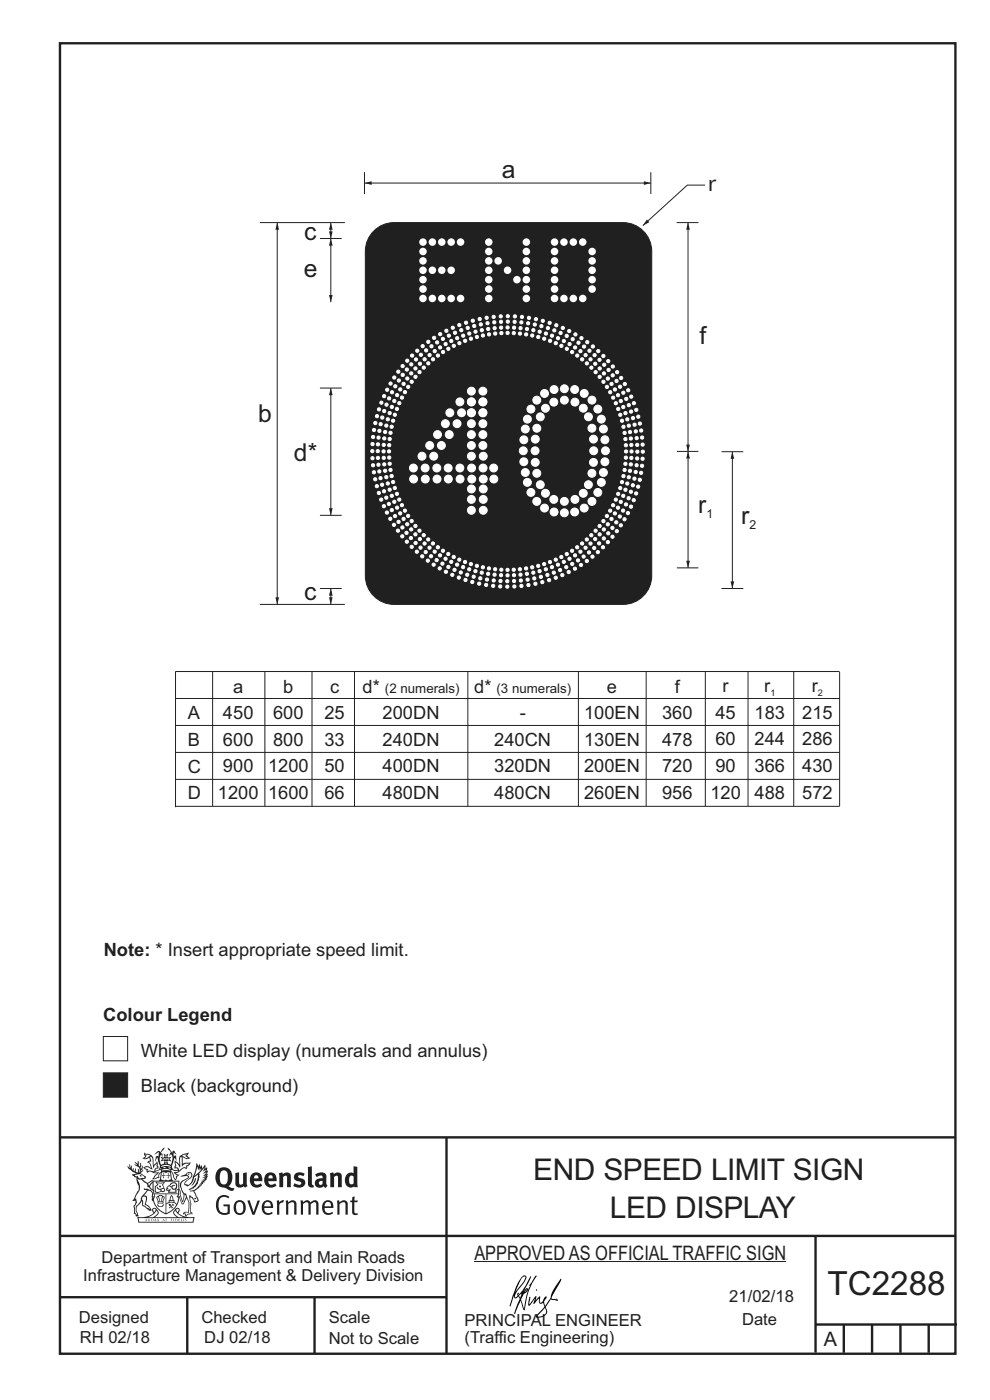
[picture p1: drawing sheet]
<svg xmlns="http://www.w3.org/2000/svg" width="210mm" height="297mm" viewBox="0 0 210 297" stroke-linecap="round" stroke-linejoin="round" font-family="sans-serif">
<defs><g id="words">
<text font-size="7.1" fill="#231f20" x="175.5" y="274.8">TC2288</text>
<g font-size="6.3" fill="#231f20">
<text x="113.1" y="250.2">END SPEED LIMIT SIGN</text>
<text x="129.4" y="258.3">LED DISPLAY</text>
</g>
<g font-size="5.2" fill="#231f20">
<text x="106.5" y="37.7">a</text>
<text x="150.1" y="40.5">r</text>
<text x="64.5" y="50.8">c</text>
<text x="64.4" y="58.7">e</text>
<text x="148.4" y="72.9">f</text>
<text x="54.8" y="89.6">b</text>
<text x="62.4" y="97.7">d*</text>
<text x="148.1" y="108.8">r</text>
<text x="157.2" y="111.2">r</text>
<text x="64.5" y="127.4">c</text>
</g>
<g font-size="4.2" fill="#231f20">
<text x="100.6" y="267.2">APPROVED AS OFFICIAL TRAFFIC SIGN</text>
<text x="174.7" y="285.6">A</text>
</g>
<g font-size="3.9" fill="#231f20">
<text x="49.5" y="146.9">a</text>
<text x="60.1" y="146.9">b</text>
<text x="70" y="146.9">c</text>
<text x="76.9" y="146.9">d*</text>
<text x="100.6" y="146.9">d*</text>
<text x="128.7" y="146.9">e</text>
<text x="143.2" y="146.9">f</text>
<text x="153.3" y="146.9">r</text>
<text x="162.1" y="146.9">r</text>
<text x="172.2" y="146.9">r</text>
<text x="39.8" y="152.6">A</text>
<text x="47.3" y="152.6">450</text>
<text x="57.9" y="152.6">600</text>
<text x="68.8" y="152.6">25</text>
<text x="81.2" y="152.6">200DN</text>
<text x="110.2" y="152.6">-</text>
<text x="123.9" y="152.6">100EN</text>
<text x="140.5" y="152.6">360</text>
<text x="151.8" y="152.5">45</text>
<text x="160.1" y="152.5">183</text>
<text x="170.2" y="152.5">215</text>
<text x="39.8" y="158.3">B</text>
<text x="47.3" y="158.2">600</text>
<text x="57.9" y="158.2">800</text>
<text x="68.8" y="158.2">33</text>
<text x="81.2" y="158.2">240DN</text>
<text x="104.8" y="158.2">240CN</text>
<text x="123.9" y="158.2">130EN</text>
<text x="140.5" y="158.2">478</text>
<text x="151.8" y="158.1">60</text>
<text x="160.1" y="158.1">244</text>
<text x="170.2" y="158.1">286</text>
<text x="39.8" y="163.9">C</text>
<text x="47.3" y="163.9">900</text>
<text x="56.9" y="163.9">1200</text>
<text x="68.8" y="163.9">50</text>
<text x="81.2" y="163.9">400DN</text>
<text x="104.8" y="163.9">320DN</text>
<text x="123.9" y="163.9">200EN</text>
<text x="140.5" y="163.9">720</text>
<text x="151.8" y="163.8">90</text>
<text x="160.1" y="163.8">366</text>
<text x="170.2" y="163.8">430</text>
<text x="39.8" y="169.5">D</text>
<text x="46.2" y="169.5">1200</text>
<text x="56.9" y="169.5">1600</text>
<text x="68.8" y="169.5">66</text>
<text x="81.2" y="169.5">480DN</text>
<text x="104.8" y="169.5">480CN</text>
<text x="123.9" y="169.5">260EN</text>
<text x="140.5" y="169.5">956</text>
<text x="150.7" y="169.4">120</text>
<text x="160.1" y="169.4">488</text>
<text x="170.2" y="169.4">572</text>
<text x="22" y="202.7">Note: * Insert appropriate speed limit.</text>
<text x="21.9" y="216.6">Colour Legend</text>
<text x="29.9" y="224.2">White LED display (numerals and annulus)</text>
<text x="29.9" y="231.7">Black (background)</text>
</g>
<g font-size="3.5" fill="#231f20">
<text x="21.6" y="267.9">Department of Transport and Main Roads</text>
<text x="17.7" y="271.8">Infrastructure Management &amp; Delivery Division</text>
<text x="16.7" y="280.6">Designed</text>
<text x="42.7" y="280.6">Checked</text>
<text x="69.7" y="280.6">Scale</text>
<text x="98.5" y="281.3">PRINCIPAL ENGINEER</text>
<text x="154.7" y="276.2">21/02/18</text>
<text x="157.4" y="281.2">Date</text>
<text x="16.9" y="284.8">RH 02/18</text>
<text x="43.3" y="284.9">DJ 02/18</text>
<text x="69.7" y="285.2">Not to Scale</text>
<text x="98.5" y="284.8">(Traffic Engineering)</text>
</g>
<g font-size="2.8" fill="#231f20">
<text x="81.7" y="146.9">(2 numerals)</text>
<text x="105.3" y="146.9">(3 numerals)</text>
</g>
<g font-size="2.6" fill="#231f20">
<text x="149.8" y="109.8">1</text>
<text x="159" y="112.2">2</text>
</g>
<g font-size="1.9" fill="#231f20">
<text x="163.4" y="147.6">1</text>
<text x="173.5" y="147.6">2</text>
</g>
</g></defs>
<g fill="none" stroke="#231f20" stroke-width=".51">
<path d="M12.7 9.2h190v278h-190zM12.7 241.3h190M94.7 241.4v45.8M12.7 275.2h82M12.7 262.2h190.1M39.7 275.2v12M66.7 275.2v12M173 262.1v24.9M173 281h30M179 281v6M185 281v6M191 281v6"/>
<path d="M197 281v6"/>
</g>
<g fill="#231f20">
<path d="M47 248.4a2.55 2.55 0 0 0 0 2.7l.3 .2a.81 .81 0 0 0 1-1v-.5a1.04 1.04 0 0 0-1.1-1.5zM46.3 248.1a1.82 1.82 0 0 1 2.1-.2 1.82 1.82 0 0 1 .9 1.8 2.29 2.29 0 0 1-.8 2l.7 .3h.5l-.2 .6a2.87 2.87 0 0 1-2-.7 2.12 2.12 0 0 1-1.7-3.1z" fill-rule="evenodd"/>
<path d="M49.9 248.9l.8-.2v2a.46 .46 0 0 0 .3 .6 .46 .46 0 0 0 .6-.3v-2.1l.7-.2v2.4l.2 .5-.5 .3-.3-.3a1.02 1.02 0 0 1-1.2 .3 1.02 1.02 0 0 1-.6-1.1z" fill-rule="evenodd"/>
<path d="M54 249.5l-.1 .5h.9a.49 .49 0 0 0-.2-.6 .49 .49 0 0 0-.6 .1zM53.4 249.1a1.34 1.34 0 0 1 1.6-.2 1.34 1.34 0 0 1 .6 1.5v.2h-1.7a.77 .77 0 0 0 .5 .8 .77 .77 0 0 0 .9-.4l.3 .5a1.59 1.59 0 0 1-2 .2 1.59 1.59 0 0 1-.5-2.1z" fill-rule="evenodd"/>
<path d="M57 249.5l-.1 .5h1a.49 .49 0 0 0-.2-.6 .49 .49 0 0 0-.7 .1zM56.4 249.1a1.34 1.34 0 0 1 1.6-.2 1.34 1.34 0 0 1 .7 1.5v.2h-1.8a.77 .77 0 0 0 .5 .8 .77 .77 0 0 0 .9-.4l.4 .5a1.59 1.59 0 0 1-2.1 .2 1.59 1.59 0 0 1-.5-2.1z" fill-rule="evenodd"/>
<path d="M59.2 248.9l.7-.2 .1 .4a.95 .95 0 0 1 1-.3 .95 .95 0 0 1 .7 .8v2.3h-.8v-2.3a.46 .46 0 0 0-.8 .1v2.2h-.8z" fill-rule="evenodd"/>
<path d="M62.6 249.1a1.75 1.75 0 0 1 2-.1l-.2 .5-.6-.2a.43 .43 0 0 0-.6 .3l.4 .3a1.04 1.04 0 0 1 1.2 1.1 1.04 1.04 0 0 1-1.4 1l-1.2-.4 .3-.6 1 .4 .4-.4a.88 .88 0 0 0-1-.5l-.4-.2-.1-.4z" fill-rule="evenodd"/>
<path d="M65.3 247.6l.8-.2 .1 3.8 .3 .2 .1 .4a.88 .88 0 0 1-1 0 .88 .88 0 0 1-.3-1z" fill-rule="evenodd"/>
<path d="M67.8 250.6a.43 .43 0 0 0-.1 .7 .43 .43 0 0 0 .7-.1v-.7zM66.8 249.1a1.7 1.7 0 0 1 2.4 .1v1.9l.3 .4-.4 .5-.5-.4a1.03 1.03 0 0 1-1.7-.1 1.03 1.03 0 0 1 .8-1.5h.7v-.4a.8 .8 0 0 0-1.2 .1z" fill-rule="evenodd"/>
<path d="M70 248.9l.7-.2 .1 .4a.95 .95 0 0 1 1-.3 .95 .95 0 0 1 .7 .8v2.3h-.8v-2.3a.46 .46 0 0 0-.8 .1v2.2h-.8z" fill-rule="evenodd"/>
<path d="M74.3 249.5a1.48 1.48 0 0 0 0 1.7h.5l.2-.1v-1.5l-.3-.2zM75 247.4l.8 .1 .1 4.4h-.7l-.1-.2a1.26 1.26 0 0 1-1.4 0 1.26 1.26 0 0 1-.5-1.3 1.29 1.29 0 0 1 .4-1.4 1.29 1.29 0 0 1 1.4-.1z" fill-rule="evenodd"/>
<path d="M46.4 253.9a1.72 1.72 0 0 1 2.3 0l-.3 .3a1.24 1.24 0 0 0-1.4-.2 1.24 1.24 0 0 0-.6 1.4 1.49 1.49 0 0 0 1.2 1.9l.7-.1v-1.3h-.8l-.1-.4h1.3v1.9a1.93 1.93 0 0 1-2.2 0 1.93 1.93 0 0 1-.7-2.2l.2-.8z" fill-rule="evenodd"/>
<path d="M50.4 255.1a1.65 1.65 0 0 0 .2 2.2 .99 .99 0 0 0 1-1.4 .78 .78 0 0 0-.4-.8 .78 .78 0 0 0-.8 0zM50 254.9a1.33 1.33 0 0 1 1.6-.1 1.33 1.33 0 0 1 .5 1.4 1.31 1.31 0 0 1-1.3 1.6 1.31 1.31 0 0 1-1.2-1.6v-.6z" fill-rule="evenodd"/>
<path d="M52.5 254.7l.4-.1 .9 2.6 .8-2.5h.5l-1.1 3h-.5z" fill-rule="evenodd"/>
<path d="M56.3 255.2l-.2 .7h1.3a.7 .7 0 0 0-.3-.8 .7 .7 0 0 0-.8 .1zM55.9 255a1.22 1.22 0 0 1 1.5-.2 1.22 1.22 0 0 1 .5 1.5h-1.8a.93 .93 0 0 0 .5 1 .93 .93 0 0 0 1.1-.2l.2 .3a1.43 1.43 0 0 1-1.8 .1 1.43 1.43 0 0 1-.6-1.7z" fill-rule="evenodd"/>
<path d="M58.7 254.7l.4-.1 .1 .5 .4-.4 .6-.1-.2 .5a.66 .66 0 0 0-.8 .7v1.9h-.4z" fill-rule="evenodd"/>
<path d="M60.6 254.7l.4-.1 .1 .5a.94 .94 0 0 1 1-.5 .94 .94 0 0 1 .8 .8v2.3h-.5l-.1-2.5a.81 .81 0 0 0-1.2 .3v2.2h-.4z" fill-rule="evenodd"/>
<path d="M63.7 254.7l.5-.1 .1 .5 .4-.3a.78 .78 0 0 1 1.1 .3 .9 .9 0 0 1 1-.5 .9 .9 0 0 1 .8 .8v2.3h-.5l-.1-2.5a.67 .67 0 0 0-1.1 .3v2.2h-.5v-2.4l-.4-.3-.7 .4v2.3h-.5z" fill-rule="evenodd"/>
<path d="M69 255.2l-.1 .7h1.3a.7 .7 0 0 0-.3-.8 .7 .7 0 0 0-.9 .1zM68.7 255a1.22 1.22 0 0 1 1.5-.2 1.22 1.22 0 0 1 .5 1.5h-1.8a.93 .93 0 0 0 .4 1 .93 .93 0 0 0 1.2-.2l.1 .3a1.44 1.44 0 0 1-1.7 .1 1.44 1.44 0 0 1-.6-1.7z" fill-rule="evenodd"/>
<path d="M71.4 254.7l.5-.1 .1 .5a.94 .94 0 0 1 1-.5 .94 .94 0 0 1 .8 .8v2.3h-.5l-.1-2.5a.81 .81 0 0 0-1.2 .3v2.2h-.4z" fill-rule="evenodd"/>
<path d="M74.7 253.9l.5-.1v.9h.7l-.1 .3h-.6v2.2l.1 .2h.5l.1 .3a.75 .75 0 0 1-1.2-.6v-2.1h-.4v-.3h.4z" fill-rule="evenodd"/>
<path d="M30.8 244.9l1.1 .3-.9 .5h-.4l.6-.5zM31.8 245.4h.2a2.44 2.44 0 0 1 .4 1.9l.1 .5 .7-1-.1 .6 .3 .3a.57 .57 0 0 0-.6 .7l-1-.1-.5 .2 .2-.5-.8-.3 .7-.1 .9 .5 .1-.1-.6-1.3-.2-.2h.5zM30.7 244.4l-.1 .5 .2 .4-.6 .4a1.04 1.04 0 0 0 1.4-.1l.2 .6-.3 .1-.2 .4a.94 .94 0 0 1 .8 1.1l-.2-.1a1.16 1.16 0 0 0-1.5-.1l.3 .4 .4 .2 .1 .5 .2 .1 .1-.2a.94 .94 0 0 1 1.1 .2l.8 .1-1.2 1.2a1.13 1.13 0 0 0 1.2-.2l.4-.1-.1-.4 .5-.8a.83 .83 0 0 0-.6 1.1l-.3-.1-.7 .4 1.1-1.4-.5 .1-.5-.1 1.3-.5-.1-.1-.9 .4v-.3l.2-.2 .3 .1 .1-.3-.2-.4v-.6l-.1-.4-.7 1v-.7a1.42 1.42 0 0 0-1.6-1.8z" fill-rule="evenodd"/>
<path d="M38.5 245.2l.5-.2 .7-.1-.6 .3 .8 .5h-.3zM38.3 245.5l.2-.1 .1 2a1.69 1.69 0 0 1 1.6-.6l-.8 .5 .1 .5a1.1 1.1 0 0 0-1.5 .6l-.1-.5-.2-.2h-.5l.3-.4-.3-.7a1.42 1.42 0 0 1 .8 1.1l.2-.1zM37.1 246.2l.1 1-.2 .3 .1 .4h.5l.1 .2a.96 .96 0 0 1-1.1-.1l-.1 .1a1.06 1.06 0 0 0 1.3 .2v.1a.72 .72 0 0 1-1 .2l.3 .5 .6 .2-.4 .2-.1 .6-.2-.3-.4-1.1-.4-.4 .4 .9a1.54 1.54 0 0 0 .7 1.2l.2-.3a.58 .58 0 0 1 .4-.8l.2-.1h-.3l-.5-.3 .9-.5a.93 .93 0 0 1 1.2-.5v.2l.2-.2 .1-.5a.99 .99 0 0 0 .7-.8l-1.3 .1-.3 .2-.1-1.4 .9 .4 .9-.3h-.4l-.5-.4 .4-.7-.6 .2a1.46 1.46 0 0 0-1.4 2.1v.4l-.2-.4z" fill-rule="evenodd"/>
<path d="M35.6 248.9l.2 .1-.1 .3 .4 .1h-.4v.6l-.1-.6h-.3l.3-.1z" fill-rule="evenodd"/>
<path d="M34.6 248.9l.2 .1v.3l.3 .1h-.3l-.1 .6v-.6h-.4l.4-.1z" fill-rule="evenodd"/>
<path d="M34.3 248.8a.57 .57 0 0 1 .9 .2 .57 .57 0 0 1 .9-.2l.2 1.4h-.2a.57 .57 0 0 1-.9 0 .69 .69 0 0 1-1.1 0zM34.2 248.1l-.3 2.1-.2 .4h3l-.2-.4-.3-2.1h-.2v.2l-.8-.1-.8 .1v-.2z" fill-rule="evenodd"/>
<path d="M34.2 252.4a.3 .3 0 0 0 .6 0 .3 .3 0 0 0-.6 0zM33.3 250.9l.3 .3-.3 .4a.79 .79 0 0 0 0 1.3l.8-.2-.1-.3a.55 .55 0 0 1-.7-.6l.1-.1 .2 .3 .3 .2 .8-.2-.4-.7 .4-.4-.7 .2zM33 250.7l1.1 .2 .9-.2-.4 .6 .4 1.2a.56 .56 0 0 1-.8 .3l-.2 .1a.73 .73 0 0 1-.9 .1 .73 .73 0 0 1-.3-1v-.4l.6-.4z" fill-rule="evenodd"/>
<path d="M35.6 251.8l.7-.4a.58 .58 0 0 1 1-.1 .58 .58 0 0 1-.4 .9l-.3-.3a.43 .43 0 0 1 .6-.4 .57 .57 0 0 0-.8 .2l-.2-.1-.3 .1 .4 .2a.55 .55 0 0 0 .9 .4v.5h-1.3l.3-.4-.1-.1-.6 .1 .2-.3-.2-.1zM35.4 251.8l-.1 .2a.39 .39 0 0 0 .2 .6h.3l-.2 .4h1.9l-.1-.8a.86 .86 0 0 0-.1-1.3 .86 .86 0 0 0-1.3 .4z" fill-rule="evenodd"/>
<path d="M36 254.8h.8v.2h-.8zM36.4 253.8l.2 .8h-.4zM36.4 253.5l-.3 .5-.1 .6h-.2v.4l-.7 .4 .2 .1a1.48 1.48 0 0 1 2.1 .2l.2-.1-.6-.5v-.5h-.2l-.1-.6z" fill-rule="evenodd"/>
<path d="M35.8 255.4l.4 .1 .1 .3 .3-.2-.2-.2a.38 .38 0 0 1 .5 .5l-.2-.2-.3 .2 .3 .2-.3 .3-.1-.4-.4 .4-.1-.2 .4-.3-.1-.1-.2 .1z" fill-rule="evenodd"/>
<path d="M34.5 254h.2v.2l-.2 .6h-.2zM33.6 255.3h.9v.2a.55 .55 0 0 1-.8 .4v-.2l-.2-.1zM33.4 254h.2l.2 .8h-.2zM33.6 255l.8-.1 .1 .2h-.8zM33.8 253.7h.5l-.2 1.1h-.1zM33.3 253.8l-.1 .3 .3 1.1a.48 .48 0 0 0-.1 .6 .48 .48 0 0 0 .5 .2h.5a.49 .49 0 0 0 .2-.8l.3-1.1-.1-.3a1.42 1.42 0 0 0-1.5 0z" fill-rule="evenodd"/>
<path d="M33.7 251.5l.4 .1 .1 .3h-.3z" fill-rule="evenodd"/>
<path d="M41.3 250.1l.3-.2-.2 .8-.6 .8h-.2l.5-.7z" fill-rule="evenodd"/>
<path d="M39.7 249l.3-.2 .5 .2a.88 .88 0 0 1-.6 1.1 1.22 1.22 0 0 0-.8 1.3l.5 .2a.72 .72 0 0 0 .9-.4l.5-.8 .2-.6 .8-.6v.2a2.85 2.85 0 0 1-2 2.9l.1 .1a2.13 2.13 0 0 0 1.9-1.5v-.3a2.01 2.01 0 0 0 .3-1.7l1.1-1.3-.4 1 .7-.5-.7 1 .8-.4-.8 .8 .7-.2-.9 .6 .8-.1-.8 .4h.7l-.8 .3 .3 .2h-.4l.2 .3h-.4l.2 .3h-.4l.1 .2h-.1a2.16 2.16 0 0 1-2 1.1l.1 .2 .4-.1a.76 .76 0 0 1 .7 .8l.5 1.2-.6 .2a1.45 1.45 0 0 0-1.1-1.3l.2 1.8-.1 1.8 .4 .3a1.07 1.07 0 0 0-1.2 .4v-.3l-.5-.2a.87 .87 0 0 1 1.1-.1v-.7a4.4 4.4 0 0 0-.6-3.1l-.1-.3h-.2a2.16 2.16 0 0 1-.7-2.2l.3-.4 1.2-.7a.55 .55 0 0 0-.4-.8zM37.8 252.4a.76 .76 0 0 1 .3 1.1l.6 1.6 .4-1.7 .2 .1a.61 .61 0 0 1-.1 .9l-.3 .8-.2 .1-.7-1.6-.3 .1a1.18 1.18 0 0 0 .1-1.4zM41.8 247.5l.2 .7 .3-.5v.6l.4-.5a1.9 1.9 0 0 1-1.2 1.4l-.3 .3zM38.2 249.6l1.4-.2 .2 .2v.3l-.5 .2a1.26 1.26 0 0 0-.9 1.9l.2 .7a1.84 1.84 0 0 1 .1 2.1l-.4-1.4a.96 .96 0 0 0-.4-1.2l-.4 .2a.78 .78 0 0 1 0 1.3l.1 .3h.4l.4 1.1a.38 .38 0 0 0 .2 .4 .38 .38 0 0 0 .4-.1l.6-1.2a2.94 2.94 0 0 1 .4 2.5l-.1 .4h-.8l-.3 .4v.2l.4-.1 .1 .4 .2 .1a1.02 1.02 0 0 1 1.3-.5v-.4l-.3-.1 .1-1.8-.3-1.3h.1a1.14 1.14 0 0 1 .8 1 .63 .63 0 0 0 .8-.2 .63 .63 0 0 0-.2-.9l-.6-1.2 .9-.6 .2-.4h.3l-.1-.2h.4l-.1-.3h.3l-.1-.3 .5-.1-.2-.2 .6-.4v-.2h-.2l.4-.5h-.3l.3-.5-.4 .1 .4-.5v-.3l-.3 .2 .2-.7-.1-.2-.4 .3v-.8l-.6 .8-.2-.8-.2 .5-.3-.7-.1 .6-.5-.8-.1 1.4-.6 1.8a1.81 1.81 0 0 1-1 1.5l-.6-.2a1.75 1.75 0 0 1 1.1-1.2 .75 .75 0 0 0 .1-1.3 .75 .75 0 0 0-1.2 .4z" fill-rule="evenodd"/>
<path d="M41.2 254.1h.3l.2 .2-.4 .1z" fill-rule="evenodd"/>
<path d="M29.4 258.4h11.6l-.1 .8h-11.4zM31.3 258.2l.5-.1a2.48 2.48 0 0 0 1.4-1.3l.3 .5-.5 .6-.5 .3zM32.5 256.6l.3-.2 .2 .1-.3 .7zM37.2 256.8a2.65 2.65 0 0 0 1.8 1.4h-1.1l-.5-.3-.5-.6zM37.4 256.5l.2-.1 .3 .2-.3 .6zM29.2 258.2l.1 1.2h11.8l.2-1.1-.2-.1a4.1 4.1 0 0 1-3.3-.9l.3-.4-.1-.6a1.06 1.06 0 0 0-1.3 1l.2 .4 .6 .5h-4.7l.3-.1a.84 .84 0 0 0 .6-.8 .84 .84 0 0 0-.5-.8l-.3-.2h-.5l-.1 .6 .3 .4a4.2 4.2 0 0 1-3.4 .9z" fill-rule="evenodd"/>
<path d="M31 258.7l.1 .2h-.2zM31 258.5l-.3 .6 .4-.2 .2 .2z" fill-rule="evenodd"/>
<path d="M31.3 258.6h.3v.4a.25 .25 0 0 0 .2-.1 .25 .25 0 0 0-.1-.3h.1a.29 .29 0 0 1 0 .4 .29 .29 0 0 1-.4 0 .29 .29 0 0 1 0-.4z" fill-rule="evenodd"/>
<path d="M32.2 258.6a.22 .22 0 0 1 .3 .2 .22 .22 0 0 1-.3 .2zM32 258.6l.1 .4a.33 .33 0 0 0 .4 0 .33 .33 0 0 0 0-.4 .33 .33 0 0 0-.5 0z" fill-rule="evenodd"/>
<path d="M32.9 258.7l.1 .2h-.2zM32.9 258.5l-.2 .6 .3-.2 .2 .2z" fill-rule="evenodd"/>
<path d="M33.3 258.6h.2l.1 .1 .2-.1-.2 .2 .2 .3-.3-.3-.1 .3h-.1l.2-.3z" fill-rule="evenodd"/>
<path d="M34.7 258.7l.1 .2h-.2zM34.7 258.5l-.3 .6 .4-.2 .2 .2z" fill-rule="evenodd"/>
<path d="M35 258.5h.5l-.2 .1v.5h-.2l.1-.5z" fill-rule="evenodd"/>
<path d="M36.2 258.6l.3-.1-.1 .1v.2h.1h-.1v.3h-.2z" fill-rule="evenodd"/>
<path d="M36.7 258.6h.2v.5h-.2z" fill-rule="evenodd"/>
<path d="M37.3 258.6a.22 .22 0 0 1 .3 .2 .22 .22 0 0 1-.3 .2zM37.1 258.6v.4a.33 .33 0 0 0 .5 0 .33 .33 0 0 0 0-.4 .33 .33 0 0 0-.5 0z" fill-rule="evenodd"/>
<path d="M37.8 258.6l.4-.1-.2 .1v.2h.1h-.1v.2l.2 .1h-.4z" fill-rule="evenodd"/>
<path d="M38.4 258.6h.2l-.1 .4 .2 .1h-.3z" fill-rule="evenodd"/>
<path d="M38.9 258.6h.2v.5h-.2z" fill-rule="evenodd"/>
<path d="M39.3 258.6h.2h-.1l.2 .3-.2 .2-.1-.1v-.1l.2 .1z" fill-rule="evenodd"/>
<path d="M34.2 247.4a1.51 1.51 0 0 1 2 .2 2.67 2.67 0 0 0-2.1 0zM35.7 247.6l.4 .1 .1 .3-.4-.1zM34.6 247.6h.5l.1 .2h-.4zM34 247.8l.3 .2h-.3zM34.9 246.9l.3-.2 .3 .2zM34.9 245.6l.2 .1v.3h-.2zM35 245.1l.2 .2 .2-.2-.1 .3h-.2zM35.1 246.3h.2l.1 .4-.2-.2-.2 .2zM35.3 245.7l.2-.1v.4h-.2zM34.4 245.7h.3l.1 .3-.4 .1 .2-.2zM35.7 245.7h.3l-.2 .2 .2 .2-.4-.1zM32.7 244.9l1-.5-.1 1-.2-.2-.3 .2-.3 1.1 .5-1 .3 .9a1.84 1.84 0 0 1 .2 1.7l.4 .1a2.48 2.48 0 0 1 2.2 0l.2-.2-.2-.7 .7-1.8 .4 .7-.2-1-.2-.1-.2 .3v-.9l.6 .4-.6-.8-.3 .1-.1 .4-.5-.9-.5-.3 .2 .5 .6 .5-.5 .8 .4-.4a2.06 2.06 0 0 1 0 2.3l-.5-.2-.2-.6 .1-.1 .8 .2-.4-.5 .4-.5-.7 .2-.2-.2 .2-.7-.5 .4-.5-.4 .2 .7-.2 .2-.7-.2 .4 .5-.4 .5 .8-.2 .1 .1-.2 .6-.5 .2a2.02 2.02 0 0 1 0-2.2l.3 .5-.1-.7-.3-.1 .8-1.2-.4 .3-.5 .8-.2-.3a.8 .8 0 0 0-.8 .5z" fill-rule="evenodd"/>
<path d="M29.2 250.1l.3 .1a.61 .61 0 0 1 .8 .4l.3 .2a.8 .8 0 0 1 .6 1l.4 .1 .5 .5a1 1 0 0 1 .5 1.1l-.1 .7v-.5h-.1a.96 .96 0 0 0-.8-1.3l-.2-.2h-.7l-.1-.1-.1 .1 .1 .3h.6l-1.2 1.3-.2 1-.4 .6a1.33 1.33 0 0 0-.5 1.8l.2 .5a1.26 1.26 0 0 1-.5-1.5l-.1-.3a1.56 1.56 0 0 0 .4-1.7l-.3 .2 .2-.5a3.2 3.2 0 0 0 .7-3zM30.4 253.9h.4a2.06 2.06 0 0 1-.1 1.6l.7 .5 .4 .4-.6-.1-.8-.6-.1-.9a.51 .51 0 0 1 .1-.9zM28.6 249.3a1.52 1.52 0 0 1 2.1 .5l-1.1 .2-.2-.1-.1-.4h-.5zM27.5 247v.8l-.3-.4h-.1a3.1 3.1 0 0 0 1.9 1.6l-1 .1 .5 .6 .5 .1 .1 1.1a1.84 1.84 0 0 1-.3 2.5l-.4 .9-.3 .4 .2 .1 .4-.1 .1 .4-.2 .5-.3 .2 .1 1.7h.2l.3 .5 .1 .1 .4-.1-.1-.5a1.3 1.3 0 0 1-.1-1.7l.9-1 .1 1.1 .6 .2 .5 .5 .1-.1 .2 .3h.5a1.85 1.85 0 0 0-1.2-1.4l.1-.3a1.39 1.39 0 0 0 0-1.4l-.5-.1 .5-.5a.66 .66 0 0 1 .9-.4 .66 .66 0 0 1 .3 .9l-.1 .4 .2-.1v.2l-.1 .3 .2 .5 .1-.3a2.24 2.24 0 0 0 .1-2.2 .73 .73 0 0 1-.7-.7 .73 .73 0 0 1 .6-.7v-.2a.94 .94 0 0 0-.9 .8 .48 .48 0 0 1-.1-.6 .48 .48 0 0 1 .5-.2l.5-.3a.51 .51 0 0 0-.8 .2l-.5 .2-1-.8h.6l.2-.5-1.2-.7 .5-.5v-.3l-.5 .4 .1-.2a.69 .69 0 0 0 .2-1v.4l-.2 .3v-1.1l-.3-.2 .1 .6-.1 .2-.4-1.3v.7l-.6-.4 .5 .7-.6-.2 .3 .3a1 1 0 0 1 .7 1.4l-.2-.8v.9l-.5-.2v-.8l-.2 .7-.2-.1-.1-.6-.2 .4-.2-.2 .1-.7-.2 .5z" fill-rule="evenodd"/>
<path d="M29.6 249.4l.2-.1 .3 .2z" fill-rule="evenodd"/>
<path d="M32.4 250.5h5.6v2l-.2-.1v-1.7h-5.2v2.5h5.2v-.8l.1 .2-.1 1.1v-.3h-2.5v4a4.1 4.1 0 0 0 2.6-3.6l.1-.1a4 4 0 0 1-2.8 3.9 4.2 4.2 0 0 1-2.8-4.7l.1 1.2 .1-.1a3.8 3.8 0 0 0 2.5 3.4v-4h-2.5l-.2-.9z" fill-rule="evenodd"/>
<circle cx="40" cy="249.1" r=".17"/>
</g>
<path d="M100.6 267.7h66.2" fill="none" stroke="#231f20" stroke-width=".21"/>
<g fill="#000001">
<path d="M111.6 273.7l.2-.2-.5 .7zM110.4 274.5l.3 .1-.3 .7-.3-.4zM110.9 270.9l.5-.1a9.3 9.3 0 0 1-2 3.2l-.1 .2 1-2.5zM110.6 271a14.7 14.7 0 0 0-2.2 4.9l-.3 1.2 .1 .1 .8-2.4a.42 .42 0 0 0 .2 .7 .42 .42 0 0 0 .6-.3l.2-.2 .2 .6-1.1 3.1h.2l1.1-2.8 .6 1.9 .2 .2 .2-.5a13.5 13.5 0 0 1 2-6.2l.5-.5-.2-.2-1.6 2.1 .4-.1a14.9 14.9 0 0 0-1.3 5.1l-.4-1.2a1.39 1.39 0 0 1 .2-1.8l.1-.2a.92 .92 0 0 0 .8-1.2 .75 .75 0 0 0-.7 .7l-.2 .2 1.6-3.4h-.1l-.4 .7a10.5 10.5 0 0 1-2.2 3.2l.2-.4a.32 .32 0 0 0-.4 .2 .32 .32 0 0 0 .1 .4l-.5 .4a3.2 3.2 0 0 1 1.1-2.3l.5-.6a2.49 2.49 0 0 0 .7-1.6l-.3-.2z" fill-rule="evenodd"/>
<path d="M115.6 277.5a1.15 1.15 0 0 1 .1 1.3 1.15 1.15 0 0 1-1.2 .5h-.5zM112.3 275.1l-.3 1.7 .3 .2 1.2-1.5-.3 1.1 1.1-1.2a.94 .94 0 0 0 .4 1.2l.5-.3 .3 .9-1.2 1.3a.98 .98 0 0 0-.5 1 1.9 1.9 0 0 0 2.3-1.3l-.1-.3a1.02 1.02 0 0 1 .3-1.4l.5-.9 1.5 .3-.2-.5v.3l-1.1-.2v-.2l2-3.6 .1-.3-.1-.1-1.8 2.7a6.6 6.6 0 0 1-1.5 3l-.2-.2a1.01 1.01 0 0 1 .4-1.4l.1-.2-.3-.2-.3 .5-.2 .5-.5 .4-.2-.4 .1-.9-.2-.1-.8 .9 .2-.9h-.1l-1.4 1.7 .2-1.4v-.1z" fill-rule="evenodd"/>
<path d="M113.7 273.5l.3 .3h-.3z" fill-rule="evenodd"/>
</g>
<path d="M21.9 219.9h5.2v5.1h-5.2z" fill-rule="evenodd" fill="#fff" stroke="#231f20" stroke-width=".21"/>
<path d="M21.9 227.6h5.2v5.2h-5.2z" fill-rule="evenodd" fill="#231f20" stroke="#231f20" stroke-width=".21"/>
<path d="M77.3 38.8h60.8" fill="none" stroke="#231f20" stroke-width=".21"/>
<g fill="#231f20">
<path d="M136.6 38.4l1.5 .4-1.5 .4z"/>
<path d="M77.3 38.8l1.5-.4v.8z"/>
</g>
<path d="M138.1 36.5v4.7M149.6 39.3h-3.8l-9.4 8.6" fill="none" stroke="#231f20" stroke-width=".21"/>
<path d="M79.3 49a6.1 6.1 0 0 1 4.3-1.8h48.6a6.1 6.1 0 0 1 6 6.1v68.8a6.1 6.1 0 0 1-6 6.1h-48.6a6.1 6.1 0 0 1-6.1-6.1v-68.8a6.1 6.1 0 0 1 1.8-4.3z" fill-rule="evenodd" fill="#231f20" stroke="#231f20" stroke-width=".21"/>
<path d="M137.2 46.6l.5 .5-1.3 .8z" fill="#231f20"/>
<path d="M143.5 47.2h4.7M145.9 47.2v48.6" fill="none" stroke="#231f20" stroke-width=".21"/>
<g fill="#231f20">
<path d="M145.9 47.2l.4 1.5h-.7z"/>
<path d="M145.6 94.3h.7l-.4 1.5z"/>
</g>
<path d="M143.6 95.8h4.5M146 95.8v24.7M143.6 120.5h4.5" fill="none" stroke="#231f20" stroke-width=".21"/>
<g fill="#231f20">
<path d="M146 95.8l.3 1.5h-.7z"/>
<path d="M145.6 119h.7l-.3 1.5z"/>
</g>
<path d="M153 95.8h4.7M155.4 95.8v29M153 124.8h4.7" fill="none" stroke="#231f20" stroke-width=".21"/>
<g fill="#231f20">
<path d="M155.4 95.8l.3 1.5h-.7z"/>
<path d="M155 123.3h.7l-.3 1.5z"/>
</g>
<path d="M114 83.6a13.1 13.1 0 0 0-3.6 8.5 28.8 28.8 0 0 0 1.1 11.8 8.8 8.8 0 0 0 14.6 3.2 13.6 13.6 0 0 0 2.9-7.7 25.3 25.3 0 0 0-1.4-12.9 8.4 8.4 0 0 0-9.8-4.7 7.7 7.7 0 0 0-3.8 1.8zM116.8 86.9a4.5 4.5 0 0 1 7.3 2.2 23.7 23.7 0 0 1 0 13.1 4.5 4.5 0 0 1-4.4 3.3 4.5 4.5 0 0 1-4.3-3.3 23.7 23.7 0 0 1 0-13.1l.4-.9z" fill="#231f20" stroke="#231f20" stroke-width=".21"/>
<g fill="#fff" stroke="#fff" stroke-width=".21">
<circle cx="119.7" cy="82.5" r=".84"/>
<circle cx="119.7" cy="84.9" r=".84"/>
<circle cx="117.5" cy="82.6" r=".84"/>
<circle cx="115.5" cy="83.5" r=".84"/>
<circle cx="113.9" cy="84.9" r=".84"/>
<circle cx="112.6" cy="86.8" r=".84"/>
<circle cx="111.9" cy="88.9" r=".84"/>
<circle cx="111.4" cy="91" r=".84"/>
<circle cx="117.5" cy="85.3" r=".84"/>
<circle cx="111.1" cy="93.3" r=".84"/>
<circle cx="111" cy="95.6" r=".84"/>
<circle cx="114.6" cy="88.4" r=".84"/>
<circle cx="113.9" cy="90.8" r=".84"/>
<circle cx="113.5" cy="93.2" r=".84"/>
<circle cx="113.5" cy="95.6" r=".84"/>
<circle cx="115.7" cy="86.6" r=".84"/>
<circle cx="119.7" cy="108.8" r=".84"/>
<circle cx="119.7" cy="106.4" r=".84"/>
<circle cx="121.9" cy="108.6" r=".84"/>
<circle cx="123.9" cy="107.8" r=".84"/>
<circle cx="125.6" cy="106.4" r=".84"/>
<circle cx="126.8" cy="104.5" r=".84"/>
<circle cx="127.6" cy="102.3" r=".84"/>
<circle cx="128" cy="100.2" r=".84"/>
<circle cx="122" cy="105.9" r=".84"/>
<circle cx="128.3" cy="98" r=".84"/>
<circle cx="128.4" cy="95.6" r=".84"/>
<circle cx="124.8" cy="102.8" r=".84"/>
<circle cx="125.6" cy="100.4" r=".84"/>
<circle cx="125.9" cy="98.1" r=".84"/>
<circle cx="125.9" cy="95.6" r=".84"/>
<circle cx="123.7" cy="104.6" r=".84"/>
<circle cx="121.9" cy="82.6" r=".84"/>
<circle cx="123.9" cy="83.5" r=".84"/>
<circle cx="125.6" cy="84.9" r=".84"/>
<circle cx="126.8" cy="86.8" r=".84"/>
<circle cx="127.6" cy="88.9" r=".84"/>
<circle cx="128" cy="91" r=".84"/>
<circle cx="122" cy="85.3" r=".84"/>
<circle cx="128.3" cy="93.3" r=".84"/>
<circle cx="124.8" cy="88.4" r=".84"/>
<circle cx="125.6" cy="90.8" r=".84"/>
<circle cx="125.9" cy="93.2" r=".84"/>
<circle cx="123.7" cy="86.6" r=".84"/>
<circle cx="117.5" cy="108.6" r=".84"/>
<circle cx="115.5" cy="107.8" r=".84"/>
<circle cx="113.9" cy="106.4" r=".84"/>
<circle cx="112.6" cy="104.5" r=".84"/>
<circle cx="111.9" cy="102.3" r=".84"/>
<circle cx="111.4" cy="100.2" r=".84"/>
<circle cx="117.5" cy="105.9" r=".84"/>
<circle cx="111.1" cy="98" r=".84"/>
<circle cx="114.6" cy="102.8" r=".84"/>
<circle cx="113.9" cy="100.4" r=".84"/>
<circle cx="113.5" cy="98.1" r=".84"/>
<circle cx="115.7" cy="104.6" r=".84"/>
</g>
<path d="M99.2 88.6v9.9h-7.4zM99 82.1l-12.9 17.9v2.5h13.1v6.6h4.1v-6.6h2.6v-4h-2.6v-16.4z" fill="#231f20"/>
<g fill="#fff" stroke="#fff" stroke-width=".21">
<circle cx="100" cy="99.3" r=".84"/>
<circle cx="97.5" cy="99.3" r=".84"/>
<circle cx="95.1" cy="99.3" r=".84"/>
<circle cx="92.7" cy="99.3" r=".84"/>
<circle cx="90.2" cy="99.3" r=".84"/>
<circle cx="92" cy="96.8" r=".84"/>
<circle cx="93.6" cy="94.5" r=".84"/>
<circle cx="95.3" cy="92.2" r=".84"/>
<circle cx="97" cy="89.9" r=".84"/>
<circle cx="87.7" cy="99.3" r=".84"/>
<circle cx="89.5" cy="96.8" r=".84"/>
<circle cx="91.1" cy="94.5" r=".84"/>
<circle cx="92.8" cy="92.2" r=".84"/>
<circle cx="94.5" cy="89.9" r=".84"/>
<circle cx="102.5" cy="99.3" r=".84"/>
<circle cx="102.5" cy="101.6" r=".84"/>
<circle cx="100.1" cy="101.6" r=".84"/>
<circle cx="97.6" cy="101.6" r=".84"/>
<circle cx="95.1" cy="101.6" r=".84"/>
<circle cx="92.7" cy="101.6" r=".84"/>
<circle cx="90.2" cy="101.6" r=".84"/>
<circle cx="87.7" cy="101.6" r=".84"/>
<circle cx="100" cy="96.8" r=".84"/>
<circle cx="102.4" cy="83" r=".84"/>
<circle cx="102.5" cy="96.8" r=".84"/>
<circle cx="100" cy="83" r=".84"/>
<circle cx="102.4" cy="85.3" r=".84"/>
<circle cx="100" cy="85.3" r=".84"/>
<circle cx="102.4" cy="87.6" r=".84"/>
<circle cx="100" cy="87.6" r=".84"/>
<circle cx="102.4" cy="89.9" r=".84"/>
<circle cx="100" cy="89.9" r=".84"/>
<circle cx="102.4" cy="92.2" r=".84"/>
<circle cx="100" cy="92.2" r=".84"/>
<circle cx="102.4" cy="94.5" r=".84"/>
<circle cx="100" cy="94.5" r=".84"/>
<circle cx="100" cy="103.7" r=".84"/>
<circle cx="102.5" cy="103.7" r=".84"/>
<circle cx="100" cy="105.9" r=".84"/>
<circle cx="102.5" cy="105.9" r=".84"/>
<circle cx="100" cy="108.3" r=".84"/>
<circle cx="102.5" cy="108.3" r=".84"/>
<circle cx="104.7" cy="99.3" r=".84"/>
<circle cx="104.8" cy="101.6" r=".84"/>
<circle cx="97.6" cy="85.3" r=".84"/>
<circle cx="95.4" cy="87.6" r=".84"/>
<circle cx="97.9" cy="87.6" r=".84"/>
</g>
<g fill="#fff" stroke="#fff" stroke-width=".21">
<circle cx="107.7" cy="69.5" r=".34"/>
<circle cx="107.7" cy="70.6" r=".34"/>
<circle cx="106.3" cy="69.5" r=".34"/>
<circle cx="106.4" cy="70.7" r=".34"/>
<circle cx="104.9" cy="69.6" r=".34"/>
<circle cx="105" cy="70.8" r=".34"/>
<circle cx="103.6" cy="69.8" r=".34"/>
<circle cx="103.7" cy="70.9" r=".34"/>
<circle cx="102.2" cy="70" r=".34"/>
<circle cx="102.4" cy="71.2" r=".34"/>
<circle cx="100.9" cy="70.4" r=".34"/>
<circle cx="101.2" cy="71.5" r=".34"/>
<circle cx="99.5" cy="70.8" r=".34"/>
<circle cx="99.9" cy="71.9" r=".34"/>
<circle cx="98.2" cy="71.2" r=".34"/>
<circle cx="98.7" cy="72.3" r=".34"/>
<circle cx="97" cy="71.7" r=".34"/>
<circle cx="97.4" cy="72.8" r=".34"/>
<circle cx="95.7" cy="72.3" r=".34"/>
<circle cx="96.3" cy="73.4" r=".34"/>
<circle cx="94.5" cy="73" r=".34"/>
<circle cx="95.1" cy="74" r=".34"/>
<circle cx="93.3" cy="73.7" r=".34"/>
<circle cx="94" cy="74.7" r=".34"/>
<circle cx="92.2" cy="74.5" r=".34"/>
<circle cx="92.9" cy="75.4" r=".34"/>
<circle cx="91.1" cy="75.3" r=".34"/>
<circle cx="91.8" cy="76.2" r=".34"/>
<circle cx="90.1" cy="76.2" r=".34"/>
<circle cx="90.8" cy="77.1" r=".34"/>
<circle cx="89.1" cy="77.2" r=".34"/>
<circle cx="89.9" cy="78" r=".34"/>
<circle cx="88.1" cy="78.2" r=".34"/>
<circle cx="89" cy="78.9" r=".34"/>
<circle cx="87.2" cy="79.2" r=".34"/>
<circle cx="88.1" cy="79.9" r=".34"/>
<circle cx="86.4" cy="80.3" r=".34"/>
<circle cx="87.3" cy="81" r=".34"/>
<circle cx="85.6" cy="81.4" r=".34"/>
<circle cx="86.6" cy="82.1" r=".34"/>
<circle cx="84.9" cy="82.6" r=".34"/>
<circle cx="85.9" cy="83.2" r=".34"/>
<circle cx="84.2" cy="83.8" r=".34"/>
<circle cx="85.3" cy="84.3" r=".34"/>
<circle cx="83.6" cy="85.1" r=".34"/>
<circle cx="84.7" cy="85.5" r=".34"/>
<circle cx="83.1" cy="86.3" r=".34"/>
<circle cx="84.2" cy="86.7" r=".34"/>
<circle cx="82.7" cy="87.6" r=".34"/>
<circle cx="83.8" cy="88" r=".34"/>
<circle cx="82.3" cy="89" r=".34"/>
<circle cx="83.4" cy="89.3" r=".34"/>
<circle cx="81.9" cy="90.3" r=".34"/>
<circle cx="83.1" cy="90.5" r=".34"/>
<circle cx="81.7" cy="91.6" r=".34"/>
<circle cx="82.8" cy="91.8" r=".34"/>
<circle cx="81.5" cy="93" r=".34"/>
<circle cx="82.7" cy="93.1" r=".34"/>
<circle cx="81.4" cy="94.4" r=".34"/>
<circle cx="82.6" cy="94.4" r=".34"/>
<circle cx="81.4" cy="95.8" r=".34"/>
<circle cx="82.5" cy="95.8" r=".34"/>
<circle cx="81.4" cy="97.1" r=".34"/>
<circle cx="82.6" cy="97.1" r=".34"/>
<circle cx="81.5" cy="98.5" r=".34"/>
<circle cx="82.7" cy="98.4" r=".34"/>
<circle cx="81.7" cy="99.9" r=".34"/>
<circle cx="82.8" cy="99.7" r=".34"/>
<circle cx="81.9" cy="101.2" r=".34"/>
<circle cx="83.1" cy="101" r=".34"/>
<circle cx="82.3" cy="102.6" r=".34"/>
<circle cx="83.4" cy="102.3" r=".34"/>
<circle cx="82.7" cy="103.9" r=".34"/>
<circle cx="83.8" cy="103.5" r=".34"/>
<circle cx="83.1" cy="105.2" r=".34"/>
<circle cx="84.2" cy="104.8" r=".34"/>
<circle cx="83.6" cy="106.5" r=".34"/>
<circle cx="84.7" cy="106" r=".34"/>
<circle cx="84.2" cy="107.7" r=".34"/>
<circle cx="85.3" cy="107.2" r=".34"/>
<circle cx="84.9" cy="108.9" r=".34"/>
<circle cx="85.9" cy="108.3" r=".34"/>
<circle cx="85.6" cy="110.1" r=".34"/>
<circle cx="86.6" cy="109.4" r=".34"/>
<circle cx="86.4" cy="111.2" r=".34"/>
<circle cx="87.3" cy="110.5" r=".34"/>
<circle cx="87.2" cy="112.3" r=".34"/>
<circle cx="88.1" cy="111.6" r=".34"/>
<circle cx="88.1" cy="113.4" r=".34"/>
<circle cx="89" cy="112.6" r=".34"/>
<circle cx="89.1" cy="114.4" r=".34"/>
<circle cx="89.9" cy="113.5" r=".34"/>
<circle cx="90.1" cy="115.3" r=".34"/>
<circle cx="90.8" cy="114.4" r=".34"/>
<circle cx="91.1" cy="116.2" r=".34"/>
<circle cx="91.8" cy="115.3" r=".34"/>
<circle cx="92.2" cy="117" r=".34"/>
<circle cx="92.9" cy="116.1" r=".34"/>
<circle cx="93.3" cy="117.8" r=".34"/>
<circle cx="94" cy="116.8" r=".34"/>
<circle cx="94.5" cy="118.5" r=".34"/>
<circle cx="95.1" cy="117.5" r=".34"/>
<circle cx="95.7" cy="119.2" r=".34"/>
<circle cx="96.2" cy="118.2" r=".34"/>
<circle cx="97" cy="119.8" r=".34"/>
<circle cx="97.4" cy="118.7" r=".34"/>
<circle cx="98.2" cy="120.3" r=".34"/>
<circle cx="98.6" cy="119.2" r=".34"/>
<circle cx="99.5" cy="120.8" r=".34"/>
<circle cx="99.9" cy="119.7" r=".34"/>
<circle cx="100.9" cy="121.2" r=".34"/>
<circle cx="101.2" cy="120" r=".34"/>
<circle cx="102.2" cy="121.5" r=".34"/>
<circle cx="102.4" cy="120.4" r=".34"/>
<circle cx="103.5" cy="121.7" r=".34"/>
<circle cx="103.7" cy="120.6" r=".34"/>
<circle cx="104.9" cy="121.9" r=".34"/>
<circle cx="105" cy="120.8" r=".34"/>
<circle cx="106.3" cy="122" r=".34"/>
<circle cx="106.3" cy="120.9" r=".34"/>
<circle cx="107.7" cy="122.1" r=".34"/>
<circle cx="107.7" cy="120.9" r=".34"/>
<circle cx="109" cy="122" r=".34"/>
<circle cx="109" cy="120.9" r=".34"/>
<circle cx="110.4" cy="121.9" r=".34"/>
<circle cx="110.3" cy="120.8" r=".34"/>
<circle cx="111.8" cy="121.7" r=".34"/>
<circle cx="111.6" cy="120.6" r=".34"/>
<circle cx="113.1" cy="121.5" r=".34"/>
<circle cx="112.9" cy="120.4" r=".34"/>
<circle cx="114.5" cy="121.2" r=".34"/>
<circle cx="114.2" cy="120" r=".34"/>
<circle cx="115.8" cy="120.8" r=".34"/>
<circle cx="115.4" cy="119.7" r=".34"/>
<circle cx="117.1" cy="120.3" r=".34"/>
<circle cx="116.7" cy="119.2" r=".34"/>
<circle cx="118.4" cy="119.8" r=".34"/>
<circle cx="117.9" cy="118.7" r=".34"/>
<circle cx="119.6" cy="119.2" r=".34"/>
<circle cx="119.1" cy="118.2" r=".34"/>
<circle cx="120.8" cy="118.5" r=".34"/>
<circle cx="120.2" cy="117.5" r=".34"/>
<circle cx="122" cy="117.8" r=".34"/>
<circle cx="121.3" cy="116.9" r=".34"/>
<circle cx="123.1" cy="117" r=".34"/>
<circle cx="122.4" cy="116.1" r=".34"/>
<circle cx="124.2" cy="116.2" r=".34"/>
<circle cx="123.5" cy="115.3" r=".34"/>
<circle cx="125.3" cy="115.3" r=".34"/>
<circle cx="124.5" cy="114.4" r=".34"/>
<circle cx="126.3" cy="114.4" r=".34"/>
<circle cx="125.4" cy="113.5" r=".34"/>
<circle cx="127.2" cy="113.4" r=".34"/>
<circle cx="126.3" cy="112.6" r=".34"/>
<circle cx="128.1" cy="112.3" r=".34"/>
<circle cx="127.2" cy="111.6" r=".34"/>
<circle cx="128.9" cy="111.2" r=".34"/>
<circle cx="128" cy="110.5" r=".34"/>
<circle cx="129.7" cy="110.1" r=".34"/>
<circle cx="128.7" cy="109.5" r=".34"/>
<circle cx="130.4" cy="108.9" r=".34"/>
<circle cx="129.4" cy="108.3" r=".34"/>
<circle cx="131.1" cy="107.7" r=".34"/>
<circle cx="130.1" cy="107.2" r=".34"/>
<circle cx="131.7" cy="106.5" r=".34"/>
<circle cx="130.6" cy="106" r=".34"/>
<circle cx="132.2" cy="105.2" r=".34"/>
<circle cx="131.1" cy="104.8" r=".34"/>
<circle cx="132.7" cy="103.9" r=".34"/>
<circle cx="131.6" cy="103.5" r=".34"/>
<circle cx="133.1" cy="102.6" r=".34"/>
<circle cx="131.9" cy="102.3" r=".34"/>
<circle cx="133.4" cy="101.2" r=".34"/>
<circle cx="132.3" cy="101" r=".34"/>
<circle cx="133.6" cy="99.9" r=".34"/>
<circle cx="132.5" cy="99.7" r=".34"/>
<circle cx="133.8" cy="98.5" r=".34"/>
<circle cx="132.7" cy="98.4" r=".34"/>
<circle cx="133.9" cy="97.1" r=".34"/>
<circle cx="132.8" cy="97.1" r=".34"/>
<circle cx="134" cy="95.8" r=".34"/>
<circle cx="132.8" cy="95.8" r=".34"/>
<circle cx="133.9" cy="94.4" r=".34"/>
<circle cx="132.8" cy="94.5" r=".34"/>
<circle cx="133.8" cy="93" r=".34"/>
<circle cx="132.7" cy="93.1" r=".34"/>
<circle cx="133.6" cy="91.7" r=".34"/>
<circle cx="132.5" cy="91.8" r=".34"/>
<circle cx="133.4" cy="90.3" r=".34"/>
<circle cx="132.3" cy="90.5" r=".34"/>
<circle cx="133.1" cy="89" r=".34"/>
<circle cx="131.9" cy="89.3" r=".34"/>
<circle cx="132.7" cy="87.6" r=".34"/>
<circle cx="131.6" cy="88" r=".34"/>
<circle cx="132.2" cy="86.3" r=".34"/>
<circle cx="131.1" cy="86.8" r=".34"/>
<circle cx="131.7" cy="85.1" r=".34"/>
<circle cx="130.6" cy="85.5" r=".34"/>
<circle cx="131.1" cy="83.8" r=".34"/>
<circle cx="130.1" cy="84.4" r=".34"/>
<circle cx="130.4" cy="82.6" r=".34"/>
<circle cx="129.4" cy="83.2" r=".34"/>
<circle cx="129.7" cy="81.4" r=".34"/>
<circle cx="128.8" cy="82.1" r=".34"/>
<circle cx="128.9" cy="80.3" r=".34"/>
<circle cx="128" cy="81" r=".34"/>
<circle cx="128.1" cy="79.2" r=".34"/>
<circle cx="127.2" cy="79.9" r=".34"/>
<circle cx="127.2" cy="78.2" r=".34"/>
<circle cx="126.4" cy="78.9" r=".34"/>
<circle cx="126.3" cy="77.2" r=".34"/>
<circle cx="125.4" cy="78" r=".34"/>
<circle cx="125.3" cy="76.2" r=".34"/>
<circle cx="124.5" cy="77.1" r=".34"/>
<circle cx="124.2" cy="75.3" r=".34"/>
<circle cx="123.5" cy="76.2" r=".34"/>
<circle cx="123.1" cy="74.5" r=".34"/>
<circle cx="122.4" cy="75.4" r=".34"/>
<circle cx="122" cy="73.7" r=".34"/>
<circle cx="121.4" cy="74.7" r=".34"/>
<circle cx="120.8" cy="73" r=".34"/>
<circle cx="120.2" cy="74" r=".34"/>
<circle cx="119.6" cy="72.3" r=".34"/>
<circle cx="119.1" cy="73.4" r=".34"/>
<circle cx="118.4" cy="71.7" r=".34"/>
<circle cx="117.9" cy="72.8" r=".34"/>
<circle cx="117.1" cy="71.2" r=".34"/>
<circle cx="116.7" cy="72.3" r=".34"/>
<circle cx="115.8" cy="70.8" r=".34"/>
<circle cx="115.4" cy="71.9" r=".34"/>
<circle cx="114.5" cy="70.4" r=".34"/>
<circle cx="114.2" cy="71.5" r=".34"/>
<circle cx="113.1" cy="70" r=".34"/>
<circle cx="112.9" cy="71.2" r=".34"/>
<circle cx="111.8" cy="69.8" r=".34"/>
<circle cx="111.6" cy="70.9" r=".34"/>
<circle cx="110.4" cy="69.6" r=".34"/>
<circle cx="110.3" cy="70.8" r=".34"/>
<circle cx="109" cy="69.5" r=".34"/>
<circle cx="109" cy="70.7" r=".34"/>
<circle cx="107.7" cy="68.2" r=".34"/>
<circle cx="107.7" cy="67.1" r=".34"/>
<circle cx="106.3" cy="68.3" r=".34"/>
<circle cx="106.2" cy="67.1" r=".34"/>
<circle cx="104.8" cy="68.4" r=".34"/>
<circle cx="104.7" cy="67.2" r=".34"/>
<circle cx="103.4" cy="68.6" r=".34"/>
<circle cx="103.2" cy="67.4" r=".34"/>
<circle cx="102" cy="68.8" r=".34"/>
<circle cx="101.8" cy="67.7" r=".34"/>
<circle cx="100.6" cy="69.2" r=".34"/>
<circle cx="100.3" cy="68" r=".34"/>
<circle cx="99.2" cy="69.6" r=".34"/>
<circle cx="98.9" cy="68.5" r=".34"/>
<circle cx="97.9" cy="70" r=".34"/>
<circle cx="97.4" cy="69" r=".34"/>
<circle cx="96.5" cy="70.6" r=".34"/>
<circle cx="96" cy="69.5" r=".34"/>
<circle cx="95.2" cy="71.2" r=".34"/>
<circle cx="94.7" cy="70.2" r=".34"/>
<circle cx="93.9" cy="71.9" r=".34"/>
<circle cx="93.4" cy="70.9" r=".34"/>
<circle cx="92.7" cy="72.6" r=".34"/>
<circle cx="92.1" cy="71.7" r=".34"/>
<circle cx="91.5" cy="73.5" r=".34"/>
<circle cx="90.8" cy="72.5" r=".34"/>
<circle cx="90.4" cy="74.3" r=".34"/>
<circle cx="89.7" cy="73.4" r=".34"/>
<circle cx="89.3" cy="75.3" r=".34"/>
<circle cx="88.5" cy="74.4" r=".34"/>
<circle cx="88.2" cy="76.3" r=".34"/>
<circle cx="87.4" cy="75.4" r=".34"/>
<circle cx="87.2" cy="77.3" r=".34"/>
<circle cx="86.4" cy="76.5" r=".34"/>
<circle cx="86.3" cy="78.4" r=".34"/>
<circle cx="85.4" cy="77.7" r=".34"/>
<circle cx="85.4" cy="79.5" r=".34"/>
<circle cx="84.5" cy="78.9" r=".34"/>
<circle cx="84.6" cy="80.7" r=".34"/>
<circle cx="83.6" cy="80.1" r=".34"/>
<circle cx="83.8" cy="81.9" r=".34"/>
<circle cx="82.8" cy="81.4" r=".34"/>
<circle cx="83.2" cy="83.2" r=".34"/>
<circle cx="82.1" cy="82.7" r=".34"/>
<circle cx="82.5" cy="84.5" r=".34"/>
<circle cx="81.5" cy="84" r=".34"/>
<circle cx="82" cy="85.8" r=".34"/>
<circle cx="80.9" cy="85.4" r=".34"/>
<circle cx="81.5" cy="87.2" r=".34"/>
<circle cx="80.4" cy="86.8" r=".34"/>
<circle cx="81.1" cy="88.6" r=".34"/>
<circle cx="80" cy="88.3" r=".34"/>
<circle cx="80.7" cy="90" r=".34"/>
<circle cx="79.6" cy="89.7" r=".34"/>
<circle cx="80.5" cy="91.4" r=".34"/>
<circle cx="79.3" cy="91.2" r=".34"/>
<circle cx="80.3" cy="92.8" r=".34"/>
<circle cx="79.1" cy="92.7" r=".34"/>
<circle cx="80.2" cy="94.3" r=".34"/>
<circle cx="79" cy="94.2" r=".34"/>
<circle cx="80.1" cy="95.7" r=".34"/>
<circle cx="79" cy="95.7" r=".34"/>
<circle cx="80.2" cy="97.1" r=".34"/>
<circle cx="79" cy="97.2" r=".34"/>
<circle cx="80.3" cy="98.6" r=".34"/>
<circle cx="79.1" cy="98.7" r=".34"/>
<circle cx="80.5" cy="100" r=".34"/>
<circle cx="79.3" cy="100.2" r=".34"/>
<circle cx="80.7" cy="101.4" r=".34"/>
<circle cx="79.6" cy="101.7" r=".34"/>
<circle cx="81.1" cy="102.8" r=".34"/>
<circle cx="79.9" cy="103.1" r=".34"/>
<circle cx="81.5" cy="104.2" r=".34"/>
<circle cx="80.4" cy="104.6" r=".34"/>
<circle cx="81.9" cy="105.6" r=".34"/>
<circle cx="80.9" cy="106" r=".34"/>
<circle cx="82.5" cy="106.9" r=".34"/>
<circle cx="81.4" cy="107.4" r=".34"/>
<circle cx="83.1" cy="108.2" r=".34"/>
<circle cx="82.1" cy="108.7" r=".34"/>
<circle cx="83.8" cy="109.5" r=".34"/>
<circle cx="82.8" cy="110.1" r=".34"/>
<circle cx="84.5" cy="110.7" r=".34"/>
<circle cx="83.6" cy="111.3" r=".34"/>
<circle cx="85.4" cy="111.9" r=".34"/>
<circle cx="84.4" cy="112.6" r=".34"/>
<circle cx="86.2" cy="113" r=".34"/>
<circle cx="85.3" cy="113.8" r=".34"/>
<circle cx="87.2" cy="114.1" r=".34"/>
<circle cx="86.3" cy="114.9" r=".34"/>
<circle cx="88.2" cy="115.2" r=".34"/>
<circle cx="87.3" cy="116" r=".34"/>
<circle cx="89.2" cy="116.2" r=".34"/>
<circle cx="88.4" cy="117" r=".34"/>
<circle cx="90.3" cy="117.1" r=".34"/>
<circle cx="89.6" cy="118" r=".34"/>
<circle cx="91.4" cy="118" r=".34"/>
<circle cx="90.8" cy="118.9" r=".34"/>
<circle cx="92.6" cy="118.8" r=".34"/>
<circle cx="92" cy="119.8" r=".34"/>
<circle cx="93.8" cy="119.6" r=".34"/>
<circle cx="93.3" cy="120.6" r=".34"/>
<circle cx="95.1" cy="120.3" r=".34"/>
<circle cx="94.6" cy="121.3" r=".34"/>
<circle cx="96.4" cy="120.9" r=".34"/>
<circle cx="95.9" cy="122" r=".34"/>
<circle cx="97.7" cy="121.4" r=".34"/>
<circle cx="97.3" cy="122.5" r=".34"/>
<circle cx="99.1" cy="121.9" r=".34"/>
<circle cx="98.7" cy="123" r=".34"/>
<circle cx="100.5" cy="122.3" r=".34"/>
<circle cx="100.2" cy="123.5" r=".34"/>
<circle cx="101.9" cy="122.7" r=".34"/>
<circle cx="101.6" cy="123.8" r=".34"/>
<circle cx="103.3" cy="122.9" r=".34"/>
<circle cx="103.1" cy="124.1" r=".34"/>
<circle cx="104.7" cy="123.1" r=".34"/>
<circle cx="104.6" cy="124.3" r=".34"/>
<circle cx="106.2" cy="123.3" r=".34"/>
<circle cx="106.1" cy="124.4" r=".34"/>
<circle cx="107.6" cy="123.3" r=".34"/>
<circle cx="107.6" cy="124.5" r=".34"/>
<circle cx="109" cy="123.3" r=".34"/>
<circle cx="109.1" cy="124.4" r=".34"/>
<circle cx="110.5" cy="123.2" r=".34"/>
<circle cx="110.6" cy="124.3" r=".34"/>
<circle cx="111.9" cy="123" r=".34"/>
<circle cx="112.1" cy="124.1" r=".34"/>
<circle cx="113.3" cy="122.7" r=".34"/>
<circle cx="113.6" cy="123.8" r=".34"/>
<circle cx="114.7" cy="122.4" r=".34"/>
<circle cx="115" cy="123.5" r=".34"/>
<circle cx="116.1" cy="122" r=".34"/>
<circle cx="116.5" cy="123.1" r=".34"/>
<circle cx="117.5" cy="121.5" r=".34"/>
<circle cx="117.9" cy="122.6" r=".34"/>
<circle cx="118.8" cy="120.9" r=".34"/>
<circle cx="119.3" cy="122" r=".34"/>
<circle cx="120.1" cy="120.3" r=".34"/>
<circle cx="120.6" cy="121.4" r=".34"/>
<circle cx="121.4" cy="119.6" r=".34"/>
<circle cx="122" cy="120.6" r=".34"/>
<circle cx="122.6" cy="118.9" r=".34"/>
<circle cx="123.2" cy="119.9" r=".34"/>
<circle cx="123.8" cy="118.1" r=".34"/>
<circle cx="124.5" cy="119" r=".34"/>
<circle cx="124.9" cy="117.2" r=".34"/>
<circle cx="125.7" cy="118.1" r=".34"/>
<circle cx="126" cy="116.3" r=".34"/>
<circle cx="126.8" cy="117.1" r=".34"/>
<circle cx="127.1" cy="115.3" r=".34"/>
<circle cx="127.9" cy="116.1" r=".34"/>
<circle cx="128.1" cy="114.2" r=".34"/>
<circle cx="128.9" cy="115" r=".34"/>
<circle cx="129" cy="113.1" r=".34"/>
<circle cx="129.9" cy="113.9" r=".34"/>
<circle cx="129.9" cy="112" r=".34"/>
<circle cx="130.8" cy="112.7" r=".34"/>
<circle cx="130.7" cy="110.8" r=".34"/>
<circle cx="131.7" cy="111.4" r=".34"/>
<circle cx="131.5" cy="109.6" r=".34"/>
<circle cx="132.5" cy="110.2" r=".34"/>
<circle cx="132.2" cy="108.3" r=".34"/>
<circle cx="133.2" cy="108.8" r=".34"/>
<circle cx="132.8" cy="107" r=".34"/>
<circle cx="133.9" cy="107.5" r=".34"/>
<circle cx="133.3" cy="105.7" r=".34"/>
<circle cx="134.4" cy="106.1" r=".34"/>
<circle cx="133.8" cy="104.3" r=".34"/>
<circle cx="134.9" cy="104.7" r=".34"/>
<circle cx="134.2" cy="102.9" r=".34"/>
<circle cx="135.4" cy="103.2" r=".34"/>
<circle cx="134.6" cy="101.5" r=".34"/>
<circle cx="135.7" cy="101.8" r=".34"/>
<circle cx="134.8" cy="100.1" r=".34"/>
<circle cx="136" cy="100.3" r=".34"/>
<circle cx="135" cy="98.7" r=".34"/>
<circle cx="136.2" cy="98.8" r=".34"/>
<circle cx="135.2" cy="97.3" r=".34"/>
<circle cx="136.3" cy="97.3" r=".34"/>
<circle cx="135.2" cy="95.8" r=".34"/>
<circle cx="136.4" cy="95.8" r=".34"/>
<circle cx="135.2" cy="94.4" r=".34"/>
<circle cx="136.3" cy="94.3" r=".34"/>
<circle cx="135.1" cy="92.9" r=".34"/>
<circle cx="136.2" cy="92.8" r=".34"/>
<circle cx="134.9" cy="91.5" r=".34"/>
<circle cx="136" cy="91.3" r=".34"/>
<circle cx="134.6" cy="90.1" r=".34"/>
<circle cx="135.7" cy="89.9" r=".34"/>
<circle cx="134.3" cy="88.7" r=".34"/>
<circle cx="135.4" cy="88.4" r=".34"/>
<circle cx="133.9" cy="87.3" r=".34"/>
<circle cx="135" cy="87" r=".34"/>
<circle cx="133.4" cy="86" r=".34"/>
<circle cx="134.5" cy="85.5" r=".34"/>
<circle cx="132.8" cy="84.6" r=".34"/>
<circle cx="133.9" cy="84.1" r=".34"/>
<circle cx="132.2" cy="83.3" r=".34"/>
<circle cx="133.3" cy="82.8" r=".34"/>
<circle cx="131.5" cy="82" r=".34"/>
<circle cx="132.5" cy="81.5" r=".34"/>
<circle cx="130.8" cy="80.8" r=".34"/>
<circle cx="131.8" cy="80.2" r=".34"/>
<circle cx="130" cy="79.6" r=".34"/>
<circle cx="130.9" cy="78.9" r=".34"/>
<circle cx="129.1" cy="78.5" r=".34"/>
<circle cx="130" cy="77.8" r=".34"/>
<circle cx="128.2" cy="77.4" r=".34"/>
<circle cx="129" cy="76.6" r=".34"/>
<circle cx="127.2" cy="76.3" r=".34"/>
<circle cx="128" cy="75.5" r=".34"/>
<circle cx="126.1" cy="75.3" r=".34"/>
<circle cx="126.9" cy="74.5" r=".34"/>
<circle cx="125" cy="74.4" r=".34"/>
<circle cx="125.8" cy="73.5" r=".34"/>
<circle cx="123.9" cy="73.5" r=".34"/>
<circle cx="124.6" cy="72.6" r=".34"/>
<circle cx="122.7" cy="72.7" r=".34"/>
<circle cx="123.3" cy="71.7" r=".34"/>
<circle cx="121.5" cy="71.9" r=".34"/>
<circle cx="122.1" cy="70.9" r=".34"/>
<circle cx="120.2" cy="71.3" r=".34"/>
<circle cx="120.7" cy="70.2" r=".34"/>
<circle cx="118.9" cy="70.6" r=".34"/>
<circle cx="119.4" cy="69.6" r=".34"/>
<circle cx="117.6" cy="70.1" r=".34"/>
<circle cx="118" cy="69" r=".34"/>
<circle cx="116.2" cy="69.6" r=".34"/>
<circle cx="116.6" cy="68.5" r=".34"/>
<circle cx="114.8" cy="69.2" r=".34"/>
<circle cx="115.1" cy="68.1" r=".34"/>
<circle cx="113.4" cy="68.8" r=".34"/>
<circle cx="113.7" cy="67.7" r=".34"/>
<circle cx="112" cy="68.6" r=".34"/>
<circle cx="112.2" cy="67.4" r=".34"/>
<circle cx="110.6" cy="68.4" r=".34"/>
<circle cx="110.7" cy="67.2" r=".34"/>
<circle cx="109.2" cy="68.3" r=".34"/>
<circle cx="109.2" cy="67.1" r=".34"/>
</g>
<g fill="#fff">
<circle cx="117.6" cy="51.4" r=".8"/>
<circle cx="117.6" cy="53.4" r=".8"/>
<circle cx="125.6" cy="57.3" r=".8"/>
<circle cx="119.6" cy="63.3" r=".8"/>
<circle cx="125.6" cy="61.3" r=".8"/>
<circle cx="125.6" cy="53.4" r=".8"/>
<circle cx="117.6" cy="55.3" r=".8"/>
<circle cx="117.6" cy="57.3" r=".8"/>
<circle cx="117.6" cy="59.3" r=".8"/>
<circle cx="117.6" cy="61.3" r=".8"/>
<circle cx="117.6" cy="63.3" r=".8"/>
<circle cx="119.6" cy="51.4" r=".8"/>
<circle cx="121.6" cy="51.4" r=".8"/>
<circle cx="123.6" cy="51.4" r=".8"/>
<circle cx="125.6" cy="55.3" r=".8"/>
<circle cx="125.6" cy="59.3" r=".8"/>
<circle cx="121.6" cy="63.3" r=".8"/>
<circle cx="123.6" cy="63.3" r=".8"/>
<circle cx="89.7" cy="55.3" r=".8"/>
<circle cx="91.7" cy="57.3" r=".8"/>
<circle cx="93.7" cy="57.3" r=".8"/>
<circle cx="95.7" cy="57.3" r=".8"/>
<circle cx="89.7" cy="57.3" r=".8"/>
<circle cx="89.7" cy="59.3" r=".8"/>
<circle cx="89.7" cy="61.3" r=".8"/>
<circle cx="89.7" cy="63.3" r=".8"/>
<circle cx="97.7" cy="63.3" r=".8"/>
<circle cx="89.7" cy="53.4" r=".8"/>
<circle cx="89.7" cy="51.4" r=".8"/>
<circle cx="91.7" cy="51.4" r=".8"/>
<circle cx="93.7" cy="51.4" r=".8"/>
<circle cx="95.7" cy="51.4" r=".8"/>
<circle cx="97.7" cy="51.4" r=".8"/>
<circle cx="91.7" cy="63.3" r=".8"/>
<circle cx="93.7" cy="63.3" r=".8"/>
<circle cx="95.7" cy="63.3" r=".8"/>
<circle cx="103.7" cy="51.4" r=".8"/>
<circle cx="103.7" cy="53.4" r=".8"/>
<circle cx="105.7" cy="55.3" r=".8"/>
<circle cx="107.7" cy="57.3" r=".8"/>
<circle cx="111.7" cy="57.3" r=".8"/>
<circle cx="109.7" cy="59.3" r=".8"/>
<circle cx="111.7" cy="61.3" r=".8"/>
<circle cx="111.7" cy="53.4" r=".8"/>
<circle cx="103.7" cy="55.3" r=".8"/>
<circle cx="103.7" cy="57.3" r=".8"/>
<circle cx="103.7" cy="59.3" r=".8"/>
<circle cx="103.7" cy="61.3" r=".8"/>
<circle cx="103.7" cy="63.3" r=".8"/>
<circle cx="111.7" cy="51.4" r=".8"/>
<circle cx="111.7" cy="55.3" r=".8"/>
<circle cx="111.7" cy="59.3" r=".8"/>
<circle cx="111.7" cy="63.3" r=".8"/>
</g>
<path d="M77.3 36.5v4.7M55.1 47.2h18.1M58.8 47.2v81" fill="none" stroke="#231f20" stroke-width=".21"/>
<g fill="#231f20">
<path d="M58.8 47.2l.4 1.5h-.8z"/>
<path d="M58.4 126.7h.8l-.4 1.5z"/>
</g>
<path d="M70.2 47.2v3.4" fill="none" stroke="#231f20" stroke-width=".21"/>
<g fill="#231f20">
<path d="M70.2 47.2l.4 1.5h-.8z"/>
<path d="M69.8 49.1h.8l-.4 1.5z"/>
</g>
<path d="M70.2 124.8v3.4" fill="none" stroke="#231f20" stroke-width=".21"/>
<g fill="#231f20">
<path d="M70.2 124.8l.4 1.6h-.8z"/>
<path d="M69.8 126.7h.8l-.4 1.5z"/>
</g>
<path d="M70.2 50.6v13.5" fill="none" stroke="#231f20" stroke-width=".21"/>
<g fill="#231f20">
<path d="M70.2 50.6l.4 1.5h-.8z"/>
<path d="M69.8 62.6h.8l-.4 1.5z"/>
</g>
<path d="M67.9 82.3h4.6M70.2 82.3v27M67.9 109.3h4.6" fill="none" stroke="#231f20" stroke-width=".21"/>
<g fill="#231f20">
<path d="M70.2 82.3l.4 1.5h-.8z"/>
<path d="M69.8 107.8h.8l-.4 1.5z"/>
</g>
<g fill="none" stroke="#231f20" stroke-width=".21">
<path d="M67.9 50.6h4.6M55.1 128.2h18.1M67.9 124.8h4.6M37.2 159.6h140.9M37.2 148.2h140.9M37.3 153.9h140.9M45.1 142.4v28.7M56.2 142.4v28.7M66.2 142.4v28.7M75.2 142.4v28.7M99.2 142.4v28.7M122.7 142.4v28.7"/>
<path d="M137.1 142.5v28.5M149.6 142.5v28.5M158.7 142.5v28.5M168.4 142.5v28.5M178.1 142.5h-140.9v28.7M178.1 142.5v28.6h-140.8M37.2 165.3h140.8"/>
</g>
<use href="#words"/>
</svg>
